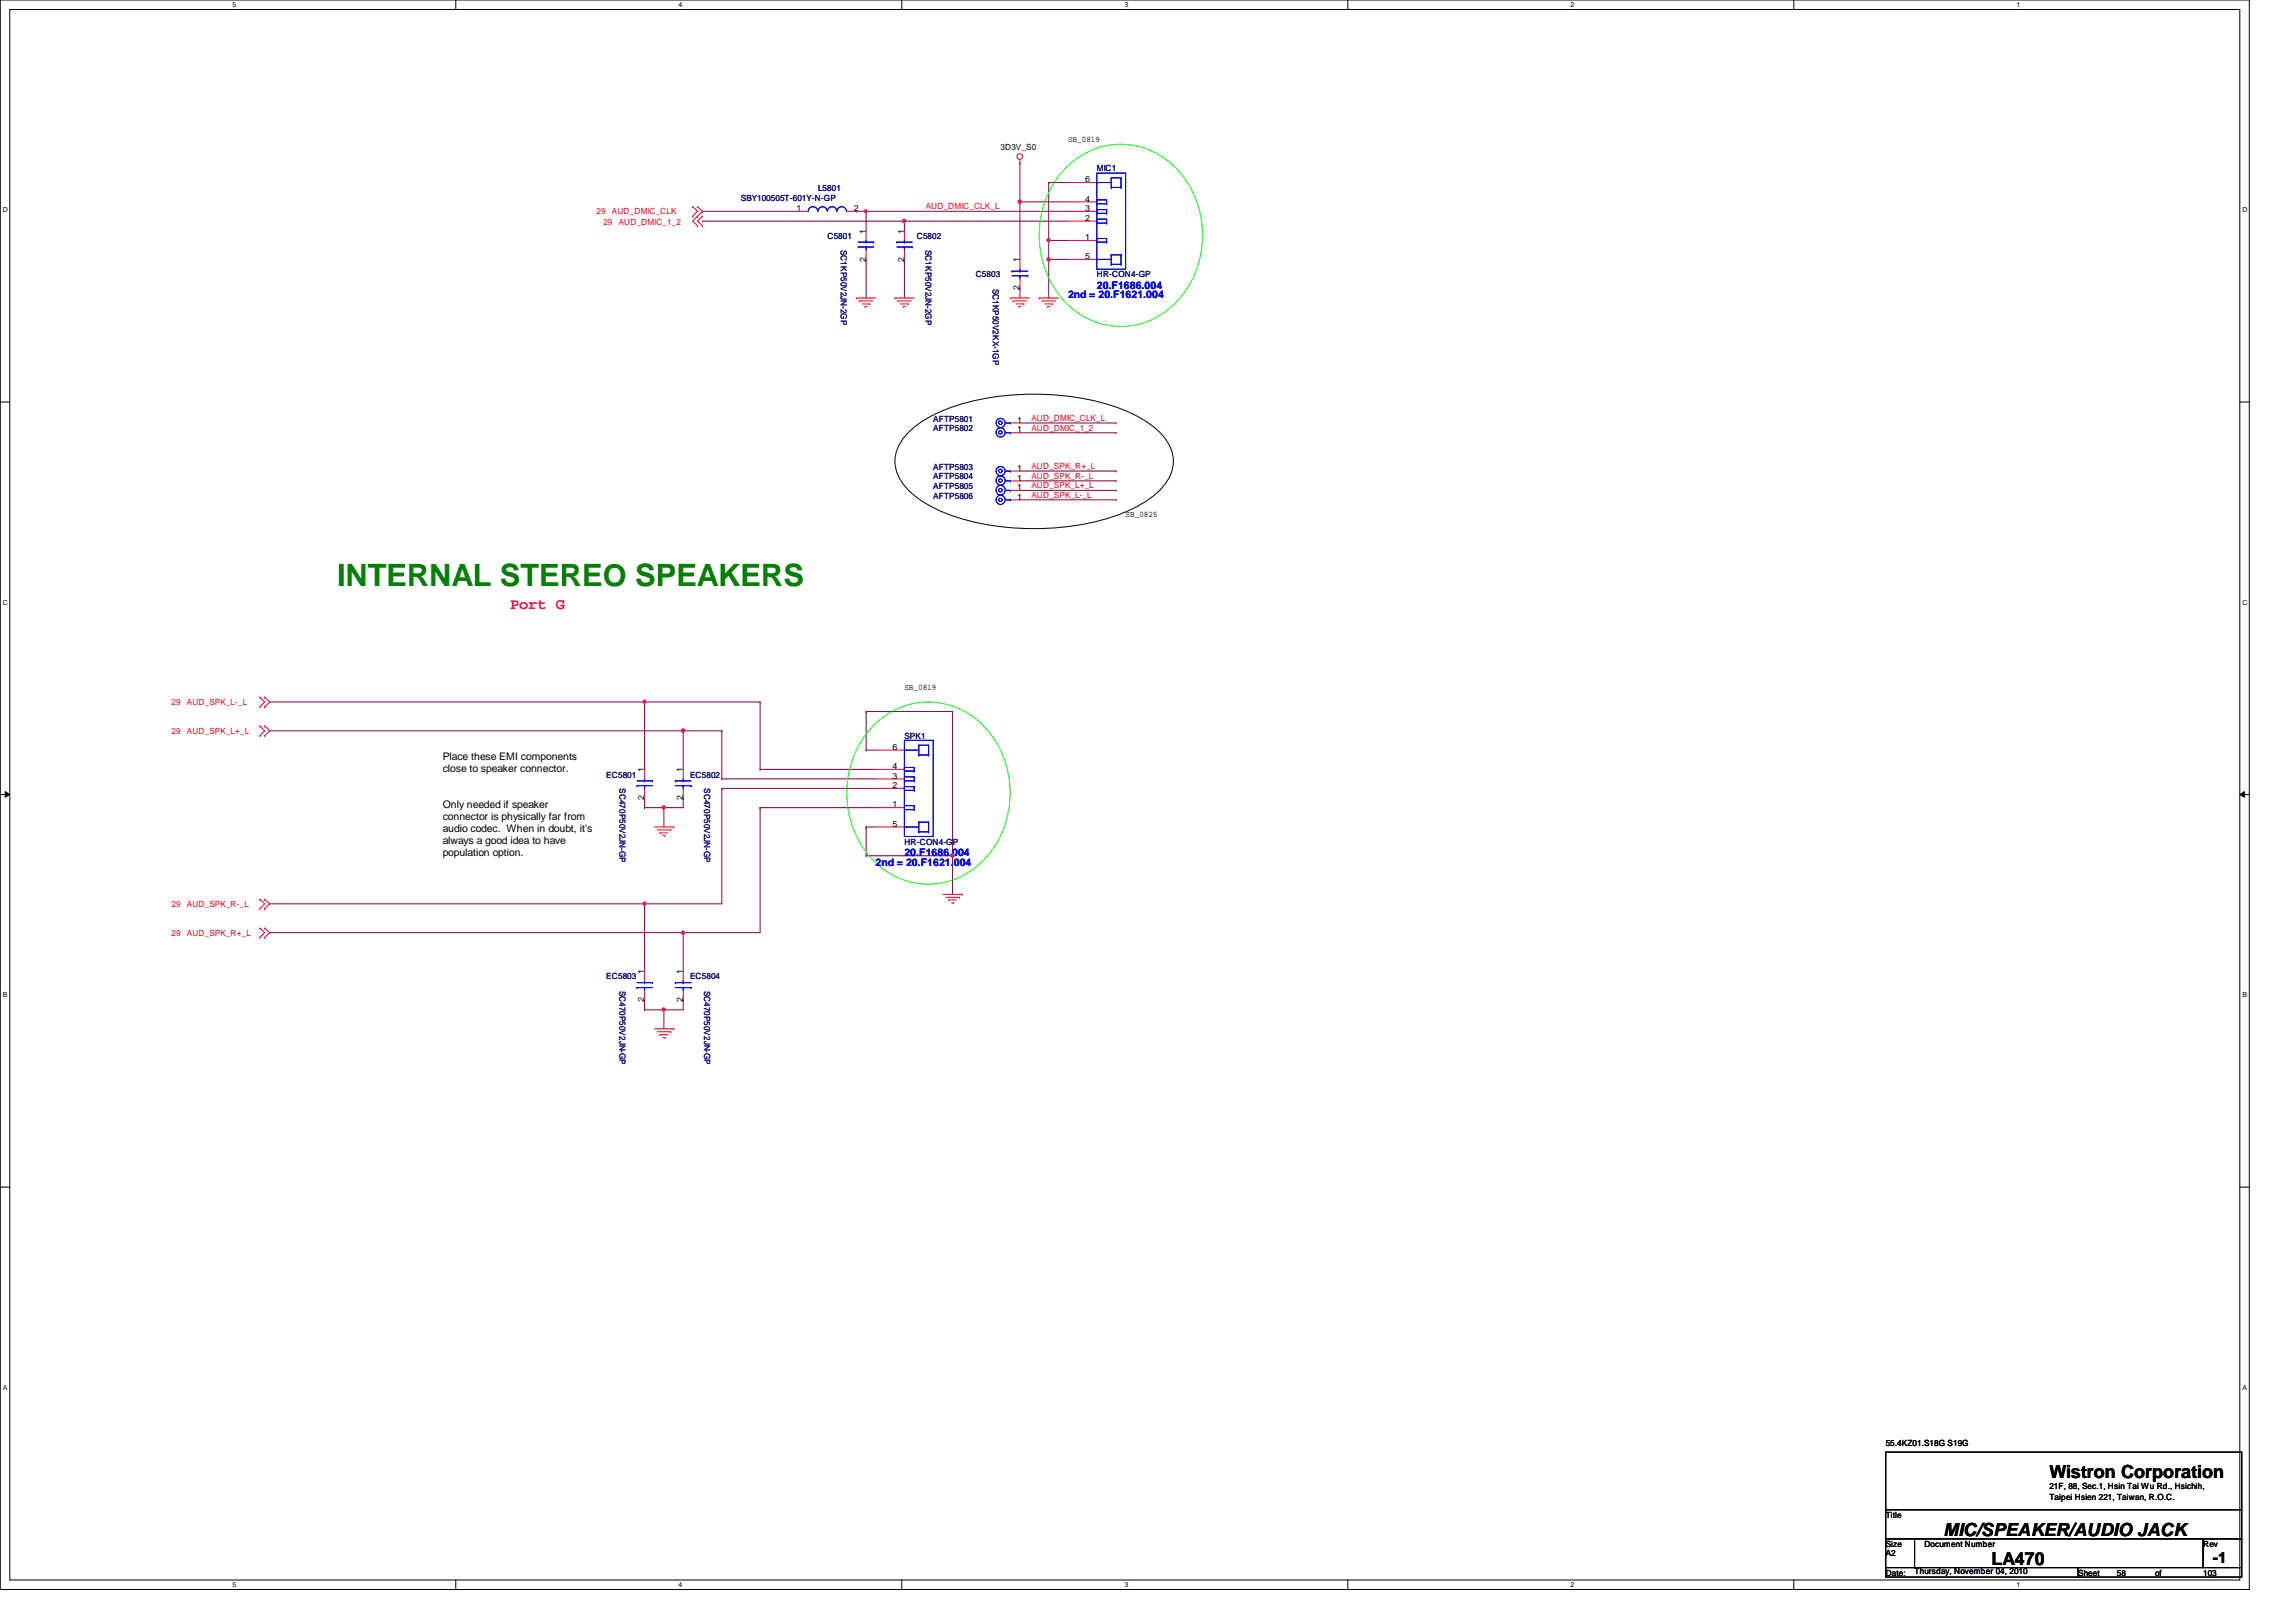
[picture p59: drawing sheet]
<svg xmlns="http://www.w3.org/2000/svg" width="297mm" height="210mm" viewBox="0 0 297 210" stroke-linecap="round" stroke-linejoin="round" font-family="sans-serif">
<defs><g id="words">
<text font-size="4" fill="#008000" x="43.6" y="75.9">INTERNAL STEREO SPEAKERS</text>
<g font-size="2.3">
<text x="265.1" y="191.3">Wistron Corporation</text>
<text x="251.4" y="198.8">MIC/SPEAKER/AUDIO JACK</text>
<text x="257.6" y="202.5">LA470</text>
</g>
<text font-size="2" fill="#f00" x="66" y="78.8">Port G</text>
<text font-size="2" x="286.3" y="202.2">-1</text>
<g font-size="1.4" fill="#00f">
<text x="138.2" y="38.6">2nd = 20.F1621.004</text>
<text x="141.9" y="37.3">20.F1686.004</text>
<text x="113.3" y="112">2nd = 20.F1621.004</text>
<text x="117" y="110.8">20.F1686.004</text>
</g>
<g font-size="1.4">
<text x="57.3" y="98.3">Place these EMI components</text>
<text x="57.3" y="99.9">close to speaker connector.</text>
<text x="57.3" y="104.5">Only needed if speaker</text>
<text x="57.3" y="106.1">connector is physically far from</text>
<text x="57.3" y="107.7">audio codec. When in doubt, it's</text>
<text x="57.3" y="109.2">always a good idea to have</text>
<text x="57.3" y="110.8">population option.</text>
</g>
<g font-size="1.1">
<text x="129.5" y="19.5">3D3V_S0</text>
<text x="138.2" y="18.3">SB_0819</text>
<text x="140.4" y="23.6">6</text>
<text x="103" y="27.3">1</text>
<text x="110.4" y="27.3">2</text>
<text x="140.4" y="28.6">2</text>
<text x="140.4" y="27.3">3</text>
<text x="140.4" y="26.1">4</text>
<text x="112" y="33.9" transform="rotate(-90 112 33.9)">2</text>
<text x="112" y="30.2" transform="rotate(-90 112 30.2)">1</text>
<text x="117" y="33.9" transform="rotate(-90 117 33.9)">2</text>
<text x="117" y="30.2" transform="rotate(-90 117 30.2)">1</text>
<text x="131.9" y="34" transform="rotate(-90 131.9 34)">1</text>
<text x="140.4" y="31.1">1</text>
<text x="140.4" y="33.5">5</text>
<text x="131.9" y="37.6" transform="rotate(-90 131.9 37.6)">2</text>
<text x="131.6" y="54.7">1</text>
<text x="131.6" y="56">1</text>
<text x="131.6" y="64.6">1</text>
<text x="131.6" y="60.9">1</text>
<text x="131.6" y="63.4">1</text>
<text x="131.6" y="62.2">1</text>
<text x="145.6" y="66.9">SB_0825</text>
<text x="117" y="89.3">SB_0819</text>
<text x="83.4" y="99.9" transform="rotate(-90 83.4 99.9)">1</text>
<text x="88.3" y="99.9" transform="rotate(-90 88.3 99.9)">1</text>
<text x="115.5" y="102">2</text>
<text x="115.5" y="100.8">3</text>
<text x="115.5" y="99.5">4</text>
<text x="115.5" y="97">6</text>
<text x="83.4" y="103.5" transform="rotate(-90 83.4 103.5)">2</text>
<text x="88.3" y="103.5" transform="rotate(-90 88.3 103.5)">2</text>
<text x="115.5" y="104.5">1</text>
<text x="115.5" y="107">5</text>
<text x="83.4" y="129.7" transform="rotate(-90 83.4 129.7)">2</text>
<text x="83.4" y="126" transform="rotate(-90 83.4 126)">1</text>
<text x="88.3" y="129.7" transform="rotate(-90 88.3 129.7)">2</text>
<text x="88.3" y="126" transform="rotate(-90 88.3 126)">1</text>
<text x="244" y="187.1">55.4KZ01.S18G S19G</text>
<text x="244" y="196.4">Title</text>
<text x="265.1" y="192.7">21F, 88, Sec.1, Hsin Tai Wu Rd., Hsichih,</text>
<text x="265.1" y="194.1">Taipei Hsien 221, Taiwan, R.O.C.</text>
<text x="244" y="200.2">Size</text>
<text x="244" y="203.9">Date:</text>
<text x="244" y="201.4">A2</text>
<text x="247.7" y="203.7">Thursday, November 04, 2010</text>
<text x="249" y="200.2">Document Number</text>
<text x="268.9" y="203.9">Sheet</text>
<text x="273.9" y="203.9">58</text>
<text x="278.8" y="203.9">of</text>
<text x="285" y="200.2">Rev</text>
<text x="285" y="203.9">103</text>
</g>
<g font-size="1.1" fill="#000080">
<text x="141.9" y="22.2">MIC1</text>
<text x="95.8" y="26">SBY100505T-601Y-N-GP</text>
<text x="105.8" y="24.7">L5801</text>
<text x="107.1" y="30.9">C5801</text>
<text x="108.8" y="32.3" transform="rotate(90 108.8 32.3)">SC1KP50V2JN-2GP</text>
<text x="118.6" y="30.9">C5802</text>
<text x="119.7" y="32.3" transform="rotate(90 119.7 32.3)">SC1KP50V2JN-2GP</text>
<text x="126.2" y="35.9">C5803</text>
<text x="141.9" y="35.9">HR-CON4-GP</text>
<text x="128.4" y="37.3" transform="rotate(90 128.4 37.3)">SC1KP50V2KX-1GP</text>
<text x="120.7" y="54.6">AFTP5801</text>
<text x="120.7" y="55.8">AFTP5802</text>
<text x="120.7" y="64.5">AFTP5806</text>
<text x="120.7" y="60.8">AFTP5803</text>
<text x="120.7" y="63.3">AFTP5805</text>
<text x="120.7" y="62">AFTP5804</text>
<text x="117" y="95.6">SPK1</text>
<text x="78.4" y="100.6">EC5801</text>
<text x="89.3" y="100.6">EC5802</text>
<text x="80.1" y="102" transform="rotate(90 80.1 102)">SC470P50V2JN-GP</text>
<text x="91.1" y="102" transform="rotate(90 91.1 102)">SC470P50V2JN-GP</text>
<text x="117" y="109.3">HR-CON4-GP</text>
<text x="78.4" y="126.7">EC5803</text>
<text x="80.1" y="128.2" transform="rotate(90 80.1 128.2)">SC470P50V2JN-GP</text>
<text x="89.3" y="126.7">EC5804</text>
<text x="91.1" y="128.2" transform="rotate(90 91.1 128.2)">SC470P50V2JN-GP</text>
</g>
<g font-size="1.1" fill="#f00">
<text x="77.2" y="27.7">29</text>
<text x="78.1" y="29.2">29</text>
<text x="79.2" y="27.7">AUD_DMIC_CLK</text>
<text x="80" y="29.2">AUD_DMIC_1_2</text>
<text x="119.8" y="27.1">AUD_DMIC_CLK_L</text>
<text x="133.4" y="54.5">AUD_DMIC_CLK_L</text>
<text x="133.4" y="55.8">AUD_DMIC_1_2</text>
<text x="133.4" y="60.7">AUD_SPK_R+_L</text>
<text x="133.4" y="62">AUD_SPK_R-_L</text>
<text x="133.4" y="63.2">AUD_SPK_L+_L</text>
<text x="133.4" y="64.4">AUD_SPK_L-_L</text>
<text x="22.2" y="95">29</text>
<text x="22.2" y="91.3">29</text>
<text x="24.2" y="95">AUD_SPK_L+_L</text>
<text x="24.2" y="91.3">AUD_SPK_L-_L</text>
<text x="22.2" y="117.4">29</text>
<text x="24.2" y="117.4">AUD_SPK_R-_L</text>
<text x="22.2" y="121.2">29</text>
<text x="24.2" y="121.2">AUD_SPK_R+_L</text>
</g>
<g font-size=".9">
<text x="30.1" y=".9">5</text>
<text x="87.8" y=".9">4</text>
<text x="145.5" y=".9">3</text>
<text x="203.2" y=".9">2</text>
<text x="260.9" y=".9">1</text>
<text x=".4" y="27.4">D</text>
<text x="290.1" y="27.4">D</text>
<text x=".4" y="78.2">C</text>
<text x="290.1" y="78.2">C</text>
<text x=".4" y="129">B</text>
<text x="290.1" y="129">B</text>
<text x=".4" y="179.8">A</text>
<text x="290.1" y="179.8">A</text>
<text x="30.1" y="205.4">5</text>
<text x="87.8" y="205.4">4</text>
<text x="145.5" y="205.4">3</text>
<text x="203.2" y="205.4">2</text>
<text x="260.9" y="205.4">1</text>
</g>
</g></defs>
<path d="M0 0h291v205.7h-291zM1.3 1.2h288.5v203.3h-288.5z" fill="none" stroke="#000" stroke-width=".13"/>
<g fill="#fff">
<path d="M30.1 .1h.5v1h-.5z"/>
<path d="M30.1 204.6h.5v1h-.5z"/>
</g>
<path d="M59 0v1.2M59 204.5v1.2" fill="none" stroke="#000" stroke-width=".13"/>
<g fill="#fff">
<path d="M87.8 .1h.5v1h-.5z"/>
<path d="M87.8 204.6h.5v1h-.5z"/>
</g>
<path d="M116.7 0v1.2M116.7 204.5v1.2" fill="none" stroke="#000" stroke-width=".13"/>
<g fill="#fff">
<path d="M145.5 .1h.5v1h-.5z"/>
<path d="M145.5 204.6h.5v1h-.5z"/>
</g>
<path d="M174.4 0v1.2M174.4 204.5v1.2" fill="none" stroke="#000" stroke-width=".13"/>
<g fill="#fff">
<path d="M203.2 .1h.5v1h-.5z"/>
<path d="M203.2 204.6h.5v1h-.5z"/>
</g>
<path d="M232.1 0v1.2M232.1 204.5v1.2" fill="none" stroke="#000" stroke-width=".13"/>
<g fill="#fff">
<path d="M260.9 .1h.5v1h-.5z"/>
<path d="M260.9 204.6h.5v1h-.5z"/>
<path d="M.4 26.6h.6v1h-.6z"/>
<path d="M290.1 26.6h.6v1h-.6z"/>
<path d="M.4 77.4h.6v1h-.6z"/>
<path d="M290.1 77.4h.6v1h-.6z"/>
</g>
<path d="M0 52h1.3M289.8 52h1.2" fill="none" stroke="#000" stroke-width=".13"/>
<g fill="#fff">
<path d="M.4 128.2h.6v1h-.6z"/>
<path d="M290.1 128.2h.6v1h-.6z"/>
</g>
<path d="M0 102.8h1.3M.7 102.4l.6 .4-.6 .4zM289.8 102.8l.6-.4v.8zM289.8 102.8h1.2" fill="none" stroke="#000" stroke-width=".13"/>
<path d="M.7 102.4l.6 .4-.6 .4zM289.8 102.8l.6-.4v.8z" fill="#000"/>
<g fill="#fff">
<path d="M.4 179h.5v1h-.5z"/>
<path d="M290.1 179h.6v1h-.6z"/>
</g>
<path d="M0 153.6h1.3M289.8 153.6h1.2" fill="none" stroke="#000" stroke-width=".13"/>
<path d="M112.1 92.1h.1M112.1 92.1h11.1M123.2 92.1h.1M123.2 92.1v23.6M112.1 110.7h.1M112.1 110.7h11.1M123.2 110.7h.1" fill="none" stroke="#800040" stroke-width=".13"/>
<path d="M123 110.5h.4v.2v.2l-.2 .1-.2-.1z" fill-rule="evenodd" fill="#f0f"/>
<path d="M123 110.5h.4v.2v.2l-.2 .1-.2-.1z" fill="none" stroke="#f0f" stroke-width=".13"/>
<path d="M83.4 104.5h.1M83.4 104.5h2.5M85.9 104.5h.1M85.9 104.5v2.5M88.4 103.3h.1M88.4 103.3v1.2" fill="none" stroke="#800040" stroke-width=".13"/>
<path d="M85.7 104.3h.3l.1 .2-.1 .2h-.2h-.1z" fill-rule="evenodd" fill="#f0f"/>
<path d="M85.7 104.3h.3l.1 .2-.1 .2h-.2h-.1z" fill="none" stroke="#f0f" stroke-width=".13"/>
<g fill="none" stroke="#800040" stroke-width=".13">
<path d="M93.4 94.6h.1M93.4 94.6v6.2M98.3 99.6h.1M98.3 90.8h.1M98.3 99.6h15M98.3 90.8v8.8M83.4 103.3h.1M83.4 103.3v1.2M85.9 104.5h.1M85.9 104.5h2.5M93.4 100.8h.1M93.4 102h.1"/>
<path d="M93.4 102v15M93.4 100.8h19.9M98.3 104.5h.1M98.3 104.5h15M88.4 120.7h.1M88.4 120.7h9.9"/>
</g>
<path d="M88.2 120.5h.3l.1 .2-.1 .1-.2 .1-.1-.1z" fill-rule="evenodd" fill="#f0f"/>
<path d="M88.2 120.5h.3l.1 .2-.1 .1-.2 .1-.1-.1z" fill="none" stroke="#f0f" stroke-width=".13"/>
<path d="M83.4 90.8h.1M83.4 90.8h14.9" fill="none" stroke="#800040" stroke-width=".13"/>
<path d="M83.2 90.7h.3l.1 .1-.1 .2-.1 .1-.2-.1z" fill-rule="evenodd" fill="#f0f"/>
<path d="M83.2 90.7h.3l.1 .1-.1 .2-.1 .1-.2-.1z" fill="none" stroke="#f0f" stroke-width=".13"/>
<path d="M83.4 117h.1M83.4 117h10M98.3 104.5h.1M98.3 104.5v16.2" fill="none" stroke="#800040" stroke-width=".13"/>
<path d="M83.2 116.8h.3l.1 .1-.1 .2-.1 .1-.2-.1z" fill-rule="evenodd" fill="#f0f"/>
<path d="M83.2 116.8h.3l.1 .1-.1 .2-.1 .1-.2-.1z" fill="none" stroke="#f0f" stroke-width=".13"/>
<path d="M88.4 94.6h.1M88.4 94.6h5" fill="none" stroke="#800040" stroke-width=".13"/>
<path d="M88.2 94.4h.3l.1 .1-.1 .2-.2 .1-.1-.1z" fill-rule="evenodd" fill="#f0f"/>
<path d="M88.2 94.4h.3l.1 .1-.1 .2-.2 .1-.1-.1z" fill="none" stroke="#f0f" stroke-width=".13"/>
<g fill="none" stroke="#800040" stroke-width=".13">
<path d="M34.9 90.8h.1M34.9 94.6h.1M34.9 90.8h48.5M34.9 94.6h53.5M83.4 90.8h.1M83.4 90.8v8.8M88.4 94.6h.1M88.4 94.6v5M34.9 117h.1M34.9 117h48.5M83.4 117h.1M83.4 117v8.7"/>
<path d="M34.9 120.7h.1M34.9 120.7h53.5M83.4 129.4h.1M83.4 130.7h.1M83.4 129.4v1.3M83.4 130.7h2.5M85.9 130.7h.1M85.9 130.7v2.4M88.4 120.7h.1M88.4 129.4h.1M88.4 120.7v5M88.4 129.4v1.3"/>
</g>
<path d="M85.7 130.5h.3l.1 .1-.1 .2-.2 .1-.1-.1z" fill-rule="evenodd" fill="#f0f"/>
<path d="M85.7 130.5h.3l.1 .1-.1 .2-.2 .1-.1-.1z" fill="none" stroke="#f0f" stroke-width=".13"/>
<g fill="none" stroke="#800040" stroke-width=".13">
<path d="M131.9 37.3h.1M131.9 37.3v1.3M135.7 23.6h.1M135.7 31.1h.1M135.7 33.6h.1M135.7 23.6h2.5M135.7 23.6v7.5M135.7 33.6v5M135.7 31.1h2.5M135.7 33.6h2.5M112.1 92.1h.1M112.1 92.1v5"/>
<path d="M93.4 102h.1M93.4 102h19.9M85.9 130.7h.1M85.9 130.7h2.5"/>
</g>
<path d="M135.5 33.4h.3l.1 .2-.1 .1-.2 .1-.1-.1z" fill-rule="evenodd" fill="#f0f"/>
<path d="M135.5 33.4h.3l.1 .2-.1 .1-.2 .1-.1-.1z" fill="none" stroke="#f0f" stroke-width=".13"/>
<path d="M131.9 26.1h.1M131.9 26.1h6.3" fill="none" stroke="#800040" stroke-width=".13"/>
<path d="M131.8 25.9h.3l.1 .2-.1 .2h-.2h-.1z" fill-rule="evenodd" fill="#f0f"/>
<path d="M131.8 25.9h.3l.1 .2-.1 .2h-.2h-.1z" fill="none" stroke="#f0f" stroke-width=".13"/>
<path d="M135.7 31.1h.1M135.7 31.1v2.5" fill="none" stroke="#800040" stroke-width=".13"/>
<path d="M135.5 30.9h.3l.1 .2-.1 .1-.2 .1-.1-.1z" fill-rule="evenodd" fill="#f0f"/>
<path d="M135.5 30.9h.3l.1 .2-.1 .1-.2 .1-.1-.1z" fill="none" stroke="#f0f" stroke-width=".13"/>
<path d="M112.1 27.3h.1M112.1 27.3h26.1M117 33.6h.1M117 33.6v5" fill="none" stroke="#800040" stroke-width=".13"/>
<path d="M111.9 27.2h.2l.1 .1-.1 .2-.1 .1-.1-.1z" fill-rule="evenodd" fill="#f0f"/>
<path d="M111.9 27.2h.2l.1 .1-.1 .2-.1 .1-.1-.1z" fill="none" stroke="#f0f" stroke-width=".13"/>
<path d="M90.9 27.3h.1M90.9 28.6h.1M90.9 27.3h12.4M90.9 28.6h47.3M112.1 33.6h.1M112.1 27.3h.1M112.1 27.3v2.5M112.1 33.6v5M117 28.6h.1M117 28.6v1.2" fill="none" stroke="#800040" stroke-width=".13"/>
<path d="M116.8 28.4h.3l.1 .2-.1 .1-.1 .1-.2-.1z" fill-rule="evenodd" fill="#f0f"/>
<path d="M116.8 28.4h.3l.1 .2-.1 .1-.1 .1-.2-.1z" fill="none" stroke="#f0f" stroke-width=".13"/>
<g fill="none" stroke="#800040" stroke-width=".13">
<path d="M110.8 27.3h.1M110.8 27.3h1.3M131.9 21.1h.1M131.9 26.1h.1M131.9 21.1v12.5M131.9 54.7h12.5M131.9 56h12.5M144.4 54.7h.1M144.4 56h.1M131.9 61h12.5M131.9 62.2h12.5M131.9 63.5h12.5"/>
<path d="M131.9 64.7h12.5M144.4 61h.1M144.4 62.2h.1M144.4 63.5h.1M144.4 64.7h.1M112.1 97.1h.1M112.1 97.1h1.2M112.1 107h.1M112.1 107h1.2M112.1 107v3.7"/>
</g>
<g fill="none" stroke="#f00" stroke-width=".13">
<path d="M89.6 26.8h.1M89.6 28h.1M89.6 26.8l.7 .5-.7 .7M90.3 28h.1M90.3 26.8h.1M90.3 29.3h.1M90.3 26.8l.6 .5-1.3 1.3 .7 .7M90.9 28h.1M90.9 29.3h.1M90.9 28l-.6 .6 .6 .7M103.3 27.3h1.3M109.6 27.3h1.2"/>
<path d="M110.8 38.6h.1M110.8 38.6h2.5M111.2 38.9h.1M111.2 38.9h1.7M111.5 39.3h1M111.9 39.7h.1M111.9 39.7h.3M112.1 29.8v1.3M112.1 32.3v1.3M112.5 39.3h.1M115.8 38.6h.1M115.8 38.6h2.5"/>
<path d="M116.2 38.9h.1M116.2 38.9h1.7M116.5 39.3h1M116.9 39.7h.1M116.9 39.7h.2M117 29.8v1.3M117 32.3v1.3M117.5 39.3h.1M130.7 38.6h.1M130.7 38.6h2.5M131.1 38.9h.1M131.1 38.9h1.7"/>
<path d="M131.4 39.3h1.1M131.8 39.7h.1M131.8 39.7h.3M131.9 21.1h.1M131.9 20.7v.4M131.9 33.6v1.2M131.9 36.1v1.2M132.5 39.3h.1M134.4 38.6h.1M134.4 38.6h2.5M134.8 38.9h.1M134.8 38.9h1.8"/>
<path d="M135.2 39.3h1M135.5 39.7h.1M135.5 39.7h.3M136.2 39.3h.1M138.2 31.1h3.7M138.2 28.6h3.7M138.2 27.3h3.7M138.2 26.1h3.7M138.2 33.6h3.7M138.2 23.6h3.7M130.7 54.7h1.2M130.7 56h1.2"/>
<path d="M130.7 64.7h1.2M130.7 61h1.2M130.7 63.5h1.2M130.7 62.2h1.2M33.6 95.2h.1M33.6 93.9h.1M33.6 91.5h.1M33.6 90.2h.1M33.6 93.9l.6 .7-.6 .6M33.6 90.2l.6 .6-.6 .7M34.2 93.9h.1M34.2 95.2h.1"/>
<path d="M34.2 90.2h.1M34.2 91.5h.1M34.2 93.9l.7 .7-.7 .6M34.2 90.2l.7 .6-.7 .7M83.4 99.6v1.2M88.4 99.6v1.2M113.3 99.6h3.7M113.3 97.1h3.7M33.6 117.6h.1M33.6 116.4h.1M33.6 116.4l.6 .6-.6 .6M34.2 116.4h.1"/>
<path d="M34.2 117.6h.1M34.2 116.4l.7 .6-.7 .6M83.4 102v1.3M84.7 107h2.5M85 107.4h1.8M85.4 107.8h.1M85.4 107.8h1M85.8 108.1h.2M86 108.1h.1M86.8 107.4h.1M87.2 107h.1M88.4 102v1.3"/>
<path d="M113.3 107h3.7M113.3 104.5h3.7M113.3 102h3.7M113.3 100.8h3.7M122 115.7h2.5M122.4 116.1h1.7M122.7 116.5h.1M122.7 116.5h1M123.1 116.8h.3M123.4 116.8h.1M124.1 116.1h.1M124.5 115.7h.1"/>
<path d="M33.6 121.3h.1M33.6 120.1h.1M33.6 120.1l.6 .6-.6 .6M34.2 120.1h.1M34.2 121.3h.1M34.2 120.1l.7 .6-.7 .6M83.4 125.7v1.2M83.4 128.2v1.2M84.7 133.1h2.5M85 133.5h1.8M85.4 133.9h.1M85.4 133.9h1"/>
<path d="M85.8 134.3h.2M86 134.3h.1M86.8 133.5h.1M87.2 133.1h.1M88.4 125.7v1.2M88.4 128.2v1.2"/>
<circle cx="131.9" cy="20.3" r=".37"/>
</g>
<path d="M117.4 56.1a16.1 16.1 0 0 1 7.3-3.9 34.1 34.1 0 0 1 21.1 1.1 10.4 10.4 0 0 1 5.6 4.5 4.8 4.8 0 0 1-1.2 5.5 16.2 16.2 0 0 1-7.3 3.9 34.6 34.6 0 0 1-19.8-.5 13.1 13.1 0 0 1-6.4-4.3 4.7 4.7 0 0 1 .7-6.3zM244 187.9h46v7.5h-46zM244 195.4h46v3.7h-46zM244 199.1h3.7v3.8h-3.7zM247.7 199.1h37.3v3.8h-37.3zM285 199.1h5v3.8h-5zM244 202.9h24.9v1.2h-24.9zM268.9 202.9h21.1v1.2h-21.1z" fill="none" stroke="#000" stroke-width=".13"/>
<path d="M138.4 21.2a9.9 9.9 0 0 1 14.8 1.9 12.7 12.7 0 0 1-2.5 17.3 9.8 9.8 0 0 1-13.9-2.6 12.8 12.8 0 0 1 1.6-16.6zM113.5 93.4a9.9 9.9 0 0 1 14.9 1.8 12.7 12.7 0 0 1-2.6 17.4 9.8 9.8 0 0 1-13.9-2.6 12.8 12.8 0 0 1 1.6-16.6z" fill="none" stroke="#0f0" stroke-width=".13"/>
<g fill="none" stroke="#00f" stroke-width=".13">
<path d="M104.6 27.3a.61 .61 0 0 1 .6-.5 .61 .61 0 0 1 .6 .5M105.8 27.3a.59 .59 0 0 1 .6-.5 .59 .59 0 0 1 .6 .5M107.1 27.3a.59 .59 0 0 1 .6-.5 .59 .59 0 0 1 .5 .5M108.3 27.3a.61 .61 0 0 1 .6-.5 .61 .61 0 0 1 .6 .5M111 32h.1M111 31.3h2M111 32h2M112.1 31.3h.1M112.1 32h.1M112.1 31.1v.2M112.1 32v.3M113 31.3h.1"/>
<path d="M116 31.3h.1M116 31.3h2M116 32h2M117 31.3h.1M117 32h.1M117 31.1v.2M117 32v.3M118 32h.1M130.9 35.1h.1M130.9 35.1h2.1M130.9 35.7h2.1M131.9 35.1h.1"/>
<path d="M131.9 35.7h.1M131.9 34.8v.3M131.9 35.7v.4M133 35.7h.1M141.9 22.4h3.7v12.4h-3.7zM141.9 31.3h.1M141.9 30.9h.1M141.9 28.9h.1M141.9 28.4h.1M141.9 27.6h.1M141.9 27.1h.1M141.9 26.4h.1"/>
<path d="M141.9 25.9h.1M141.9 33.6h.1M141.9 23.6h.1M141.9 31.3h1.3M141.9 25.9v.5M141.9 27.1v.5M141.9 28.4v.5M141.9 30.9v.4M141.9 30.9h1.3M141.9 28.9h1.3M141.9 28.4h1.3M141.9 27.6h1.3"/>
<path d="M141.9 27.1h1.3M141.9 26.4h1.3M141.9 25.9h1.3M141.9 33.6h1.9M141.9 23.6h1.9M143.2 30.9h.1M143.2 31.3h.1M143.2 28.4h.1M143.2 28.9h.1M143.2 27.1h.1M143.2 27.6h.1M143.2 25.9h.1"/>
<path d="M143.2 26.4h.1M143.2 25.9v.5M143.2 27.1v.5M143.2 28.4v.5M143.2 30.9v.4M143.8 34.2h.1M143.8 33h.1M143.8 24.3h.1M143.8 23h.1M143.8 34.2h1.2M143.8 23v1.3M143.8 33v1.2"/>
<path d="M143.8 33h1.2M143.8 24.3h1.2M143.8 23h1.2M145 33h.1M145 34.2h.1M145 23h.1M145 24.3h.1M145 23v1.3M145 33v1.2M129.3 54.5h.3l.1 .2-.1 .2h-.2h-.1zM129.3 55.8h.3l.1 .2-.1 .1-.2 .1-.1-.1zM130.1 54.7h.6"/>
<path d="M130.1 56h.6M130.7 54.7h.1M130.7 56h.1M129.3 64.5h.3l.1 .2-.1 .1-.2 .1-.1-.1zM129.3 60.8h.3l.1 .1-.1 .2-.2 .1-.1-.1zM129.3 63.3h.3l.1 .1-.1 .2-.2 .1-.1-.1zM129.3 62h.3l.1 .2-.1 .1-.2 .1-.1-.1zM130.1 64.7h.6M130.1 61h.6M130.1 63.5h.6M130.1 62.2h.6M130.7 64.7h.1"/>
<path d="M130.7 61h.1M130.7 63.5h.1M130.7 62.2h.1M117 95.8h3.7v12.4h-3.7zM117 99.8h.1M117 99.3h.1M117 97.1h.1M117 99.3v.5M117 99.8h1.3M117 99.3h1.3M117 97.1h1.9M118.3 99.3h.1"/>
<path d="M118.3 99.8h.1M118.3 99.3v.5M118.9 97.7h.1M118.9 96.4h.1M118.9 96.4v1.3M118.9 97.7h1.2M118.9 96.4h1.2M120.1 96.4h.1M120.1 97.7h.1M120.1 96.4v1.3M82.4 101.7h.1M82.4 101h2"/>
<path d="M82.4 101.7h2M83.4 101h.1M83.4 101.7h.1M83.4 100.8v.2M83.4 101.7v.3M84.4 101h.1M87.4 101h.1M87.4 101h2M87.4 101.7h2M88.4 101h.1M88.4 101.7h.1M88.4 100.8v.2"/>
<path d="M88.4 101.7v.3M89.4 101.7h.1M117 104.8h.1M117 104.3h.1M117 102.3h.1M117 101.8h.1M117 101h.1M117 100.5h.1M117 107h.1M117 101h1.3M117 100.5v.5M117 101.8v.5"/>
<path d="M117 104.3v.5M117 104.8h1.3M117 104.3h1.3M117 102.3h1.3M117 101.8h1.3M117 100.5h1.3M117 107h1.9M118.3 104.3h.1M118.3 104.8h.1M118.3 101.8h.1M118.3 102.3h.1M118.3 100.5h.1"/>
<path d="M118.3 101h.1M118.3 100.5v.5M118.3 101.8v.5M118.3 104.3v.5M118.9 107.7h.1M118.9 106.4h.1M118.9 107.7h1.2M118.9 106.4v1.3M118.9 106.4h1.2M120.1 106.4h.1M120.1 107.7h.1M120.1 106.4v1.3"/>
<path d="M82.4 127.8h.1M82.4 127.2h2M82.4 127.8h2M83.4 127.2h.1M83.4 127.8h.1M83.4 126.9v.3M83.4 127.8v.4M84.4 127.2h.1M87.4 127.2h.1M87.4 127.2h2M87.4 127.8h2M88.4 127.2h.1"/>
<path d="M88.4 127.8h.1M88.4 126.9v.3M88.4 127.8v.4M89.4 127.8h.1"/>
<circle cx="129.5" cy="54.7" r=".59"/>
<circle cx="129.5" cy="56" r=".59"/>
<circle cx="129.4" cy="63.4" r=".6"/>
<circle cx="129.5" cy="62.2" r=".59"/>
<circle cx="129.5" cy="64.7" r=".59"/>
<circle cx="129.5" cy="61" r=".59"/>
</g>
<path d="M123 110.5h.4v.2v.2l-.2 .1-.2-.1z" fill-rule="evenodd" fill="#f0f"/>
<path d="M123 110.5h.4v.2v.2l-.2 .1-.2-.1z" fill="none" stroke="#f0f" stroke-width=".13"/>
<path d="M85.7 104.3h.3l.1 .2-.1 .2h-.2h-.1z" fill-rule="evenodd" fill="#f0f"/>
<path d="M85.7 104.3h.3l.1 .2-.1 .2h-.2h-.1z" fill="none" stroke="#f0f" stroke-width=".13"/>
<path d="M88.2 120.5h.3l.1 .2-.1 .1-.2 .1-.1-.1z" fill-rule="evenodd" fill="#f0f"/>
<path d="M88.2 120.5h.3l.1 .2-.1 .1-.2 .1-.1-.1z" fill="none" stroke="#f0f" stroke-width=".13"/>
<path d="M83.2 90.7h.3l.1 .1-.1 .2-.1 .1-.2-.1z" fill-rule="evenodd" fill="#f0f"/>
<path d="M83.2 90.7h.3l.1 .1-.1 .2-.1 .1-.2-.1z" fill="none" stroke="#f0f" stroke-width=".13"/>
<path d="M83.2 116.8h.3l.1 .1-.1 .2-.1 .1-.2-.1z" fill-rule="evenodd" fill="#f0f"/>
<path d="M83.2 116.8h.3l.1 .1-.1 .2-.1 .1-.2-.1z" fill="none" stroke="#f0f" stroke-width=".13"/>
<path d="M88.2 94.4h.3l.1 .1-.1 .2-.2 .1-.1-.1z" fill-rule="evenodd" fill="#f0f"/>
<path d="M88.2 94.4h.3l.1 .1-.1 .2-.2 .1-.1-.1z" fill="none" stroke="#f0f" stroke-width=".13"/>
<path d="M85.7 130.5h.3l.1 .1-.1 .2-.2 .1-.1-.1z" fill-rule="evenodd" fill="#f0f"/>
<path d="M85.7 130.5h.3l.1 .1-.1 .2-.2 .1-.1-.1z" fill="none" stroke="#f0f" stroke-width=".13"/>
<path d="M135.5 33.4h.3l.1 .2-.1 .1-.2 .1-.1-.1z" fill-rule="evenodd" fill="#f0f"/>
<path d="M135.5 33.4h.3l.1 .2-.1 .1-.2 .1-.1-.1z" fill="none" stroke="#f0f" stroke-width=".13"/>
<path d="M131.8 25.9h.3l.1 .2-.1 .2h-.2h-.1z" fill-rule="evenodd" fill="#f0f"/>
<path d="M131.8 25.9h.3l.1 .2-.1 .2h-.2h-.1z" fill="none" stroke="#f0f" stroke-width=".13"/>
<path d="M135.5 30.9h.3l.1 .2-.1 .1-.2 .1-.1-.1z" fill-rule="evenodd" fill="#f0f"/>
<path d="M135.5 30.9h.3l.1 .2-.1 .1-.2 .1-.1-.1z" fill="none" stroke="#f0f" stroke-width=".13"/>
<path d="M111.9 27.2h.2l.1 .1-.1 .2-.1 .1-.1-.1z" fill-rule="evenodd" fill="#f0f"/>
<path d="M111.9 27.2h.2l.1 .1-.1 .2-.1 .1-.1-.1z" fill="none" stroke="#f0f" stroke-width=".13"/>
<path d="M116.8 28.4h.3l.1 .2-.1 .1-.1 .1-.2-.1z" fill-rule="evenodd" fill="#f0f"/>
<path d="M116.8 28.4h.3l.1 .2-.1 .1-.1 .1-.2-.1z" fill="none" stroke="#f0f" stroke-width=".13"/>
<use href="#words"/>
</svg>
